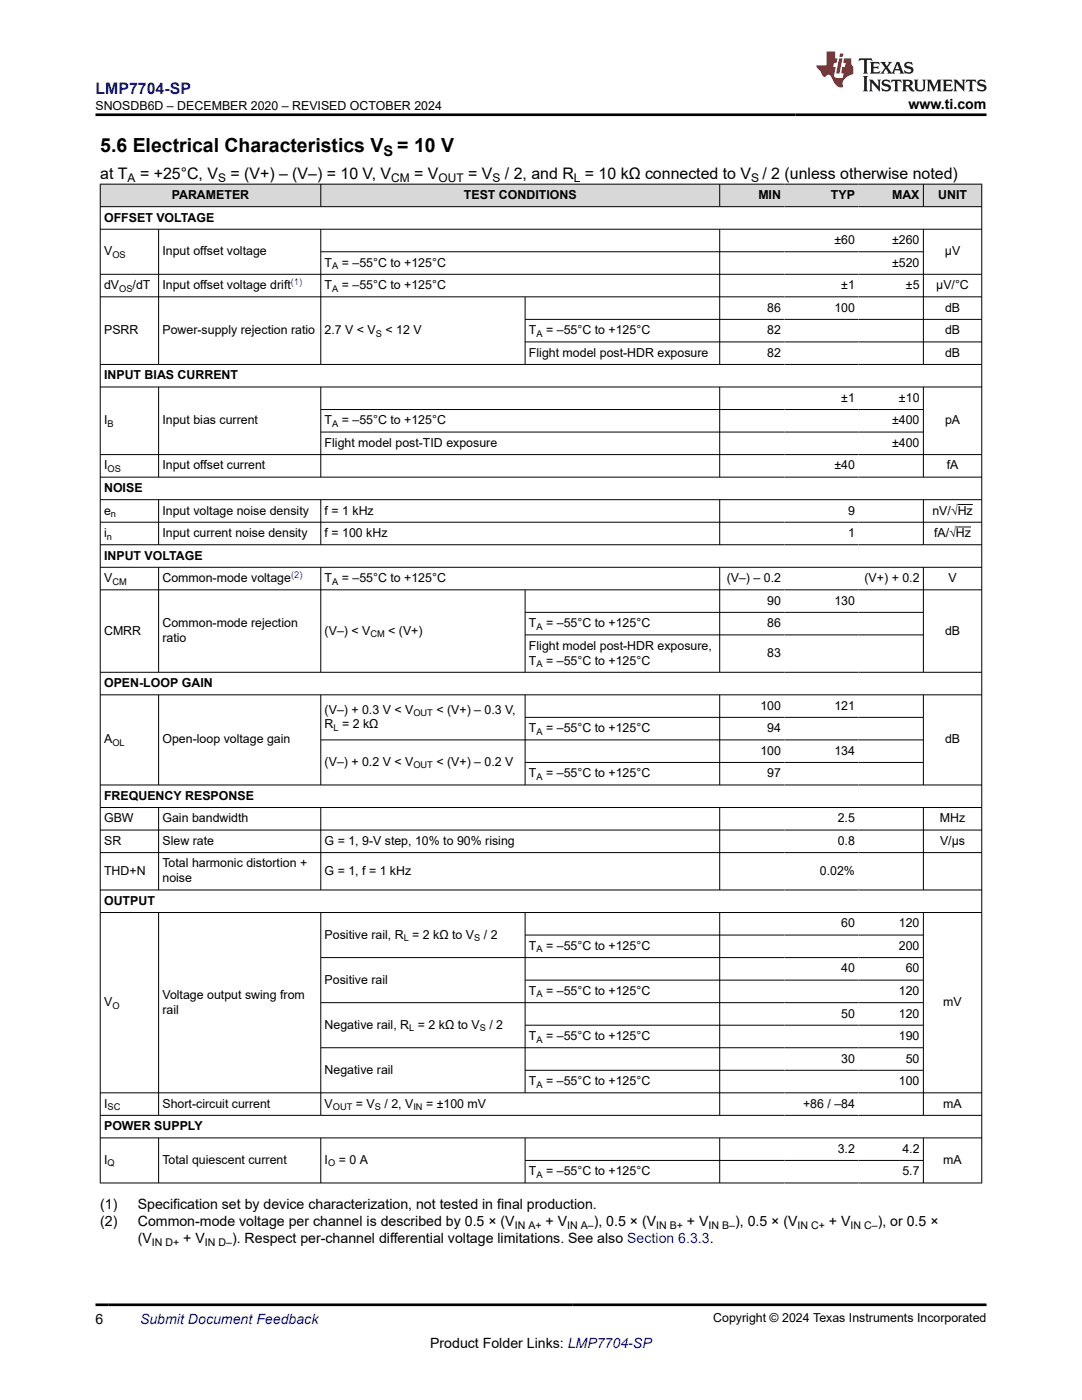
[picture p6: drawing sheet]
<svg xmlns="http://www.w3.org/2000/svg" width="216mm" height="279mm" viewBox="0 0 216 279" stroke-linecap="round" stroke-linejoin="round" font-family="sans-serif">
<defs><g id="words">
<g font-size="3.9">
<text x="20" y="30.3">5.6 Electrical Characteristics V</text>
<text x="79.3" y="30.3">= 10 V</text>
</g>
<text font-size="3.2" fill="#00f" x="19" y="18.7">LMP7704-SP</text>
<g font-size="3.2">
<text x="20" y="35.7">at T</text>
<text x="27.9" y="35.7">= +25°C, V</text>
<text x="46" y="35.7">= (V+) – (V–) = 10 V, V</text>
<text x="82.7" y="35.7">= V</text>
<text x="93.4" y="35.7">= V</text>
<text x="100.7" y="35.7">/ 2, and R = 10 kΩ connected to V</text>
<text x="152.1" y="35.7">/ 2 (unless otherwise noted)</text>
</g>
<text font-size="2.9" x="76.5" y="31">S</text>
<g font-size="2.8">
<text x="181.3" y="21.8">www.ti.com</text>
<text x="20" y="241.2">(1)</text>
<text x="20" y="244.6">(2)</text>
<text x="27.5" y="241.2">Specification set by device characterization, not tested in final production.</text>
<text x="27.5" y="244.6">Common-mode voltage per channel is described by 0.5 × (V</text>
<text x="108.9" y="244.6">+ V</text>
<text x="118.5" y="244.6">), 0.5 × (V</text>
<text x="137.1" y="244.6">+ V</text>
<text x="146.7" y="244.6">), 0.5 × (V</text>
<text x="165.4" y="244.6">+ V</text>
<text x="175.1" y="244.6">), or 0.5 ×</text>
<text x="27.5" y="248">(V</text>
<text x="36.6" y="248">+ V</text>
<text x="46.3" y="248">). Respect per-channel differential voltage limitations. See also Section 6.3.3.</text>
<text x="19" y="264.2">6</text>
<text x="85.8" y="269">Product Folder Links: LMP7704-SP</text>
</g>
<text font-size="2.8" fill="#00f" x="27.9" y="264.2">Submit Document Feedback</text>
<g font-size="2.5">
<text x="19" y="21.9">SNOSDB6D – DECEMBER 2020 – REVISED OCTOBER 2024</text>
<text x="34.3" y="39.7">PARAMETER</text>
<text x="92.6" y="39.7">TEST CONDITIONS</text>
<text x="151.3" y="39.7">MIN</text>
<text x="165.8" y="39.7">TYP</text>
<text x="178" y="39.7">MAX</text>
<text x="187.2" y="39.7">UNIT</text>
<text x="20.8" y="44.2">OFFSET VOLTAGE</text>
<text x="20.8" y="51">V</text>
<text x="32.4" y="51">Input offset voltage</text>
<text x="64.8" y="53.2">T</text>
<text x="68.2" y="53.2">= –55°C to +125°C</text>
<text x="166.5" y="48.7">±60</text>
<text x="178" y="48.7">±260</text>
<text x="178" y="53.2">±520</text>
<text x="188.5" y="51">µV</text>
<text x="20.8" y="57.7">dV</text>
<text x="26.5" y="57.7">/dT</text>
<text x="32.4" y="57.7">Input offset voltage drift</text>
<text x="64.8" y="57.7">T</text>
<text x="68.2" y="57.7">= –55°C to +125°C</text>
<text x="167.9" y="57.7">±1</text>
<text x="180.8" y="57.7">±5</text>
<text x="186.8" y="57.7">µV/°C</text>
<text x="153.1" y="62.2">86</text>
<text x="166.5" y="62.2">100</text>
<text x="188.6" y="62.2">dB</text>
<text x="20.8" y="66.7">PSRR</text>
<text x="32.4" y="66.7">Power-supply rejection ratio</text>
<text x="64.8" y="66.7">2.7 V &lt; V</text>
<text x="76.9" y="66.7">&lt; 12 V</text>
<text x="105.5" y="66.7">T</text>
<text x="105.5" y="71.2">Flight model post-HDR exposure</text>
<text x="109" y="66.7">= –55°C to +125°C</text>
<text x="153.1" y="66.7">82</text>
<text x="153.1" y="71.2">82</text>
<text x="188.6" y="66.7">dB</text>
<text x="188.6" y="71.2">dB</text>
<text x="20.8" y="75.7">INPUT BIAS CURRENT</text>
<text x="167.9" y="80.2">±1</text>
<text x="179.4" y="80.2">±10</text>
<text x="20.8" y="84.7">I</text>
<text x="32.4" y="84.7">Input bias current</text>
<text x="64.8" y="84.7">T</text>
<text x="64.8" y="89.2">Flight model post-TID exposure</text>
<text x="68.2" y="84.7">= –55°C to +125°C</text>
<text x="178" y="84.7">±400</text>
<text x="178" y="89.2">±400</text>
<text x="188.6" y="84.7">pA</text>
<text x="20.8" y="93.7">I</text>
<text x="32.4" y="93.7">Input offset current</text>
<text x="166.5" y="93.7">±40</text>
<text x="188.9" y="93.7">fA</text>
<text x="20.8" y="98.2">NOISE</text>
<text x="20.8" y="102.7">e</text>
<text x="20.8" y="107.2">i</text>
<text x="32.4" y="102.7">Input voltage noise density</text>
<text x="32.4" y="107.2">Input current noise density</text>
<text x="64.8" y="102.7">f = 1 kHz</text>
<text x="64.8" y="107.2">f = 100 kHz</text>
<text x="169.2" y="102.7">9</text>
<text x="169.2" y="107.2">1</text>
<text x="186" y="102.7">nV/√Hz</text>
<text x="186.4" y="107.2">fA/√Hz</text>
<text x="20.8" y="111.7">INPUT VOLTAGE</text>
<text x="20.8" y="116.2">V</text>
<text x="32.4" y="116.2">Common-mode voltage</text>
<text x="64.8" y="116.2">T</text>
<text x="68.2" y="116.2">= –55°C to +125°C</text>
<text x="145" y="116.2">(V–) – 0.2</text>
<text x="172.5" y="116.2">(V+) + 0.2</text>
<text x="189.3" y="116.2">V</text>
<text x="32.4" y="125.2">Common-mode rejection</text>
<text x="105.5" y="125.2">T</text>
<text x="109" y="125.2">= –55°C to +125°C</text>
<text x="153.1" y="120.7">90</text>
<text x="153.1" y="125.2">86</text>
<text x="166.5" y="120.7">130</text>
<text x="20.8" y="126.7">CMRR</text>
<text x="32.4" y="128.1">ratio</text>
<text x="64.8" y="126.7">(V–) &lt; V</text>
<text x="77.5" y="126.7">&lt; (V+)</text>
<text x="105.5" y="129.7">Flight model post-HDR exposure,</text>
<text x="153.1" y="131.2">83</text>
<text x="188.6" y="126.7">dB</text>
<text x="20.8" y="137.1">OPEN-LOOP GAIN</text>
<text x="105.5" y="132.6">T</text>
<text x="109" y="132.6">= –55°C to +125°C</text>
<text x="64.8" y="142.4">(V–) + 0.3 V &lt; V</text>
<text x="87.1" y="142.4">&lt; (V+) – 0.3 V,</text>
<text x="151.7" y="141.6">100</text>
<text x="166.5" y="141.6">121</text>
<text x="20.8" y="148.4">A</text>
<text x="32.4" y="148.4">Open-loop voltage gain</text>
<text x="64.8" y="145.4">R = 2 kΩ</text>
<text x="105.5" y="146.1">T</text>
<text x="109" y="146.1">= –55°C to +125°C</text>
<text x="153.1" y="146.1">94</text>
<text x="188.6" y="148.4">dB</text>
<text x="64.8" y="152.9">(V–) + 0.2 V &lt; V</text>
<text x="87.1" y="152.9">&lt; (V+) – 0.2 V</text>
<text x="105.5" y="155.1">T</text>
<text x="109" y="155.1">= –55°C to +125°C</text>
<text x="151.7" y="150.6">100</text>
<text x="153.1" y="155.1">97</text>
<text x="166.5" y="150.6">134</text>
<text x="20.8" y="159.6">FREQUENCY RESPONSE</text>
<text x="20.8" y="164.1">GBW</text>
<text x="32.4" y="164.1">Gain bandwidth</text>
<text x="167.2" y="164.1">2.5</text>
<text x="187.5" y="164.1">MHz</text>
<text x="20.8" y="168.6">SR</text>
<text x="32.4" y="168.6">Slew rate</text>
<text x="32.4" y="173.1">Total harmonic distortion +</text>
<text x="64.8" y="168.6">G = 1, 9-V step, 10% to 90% rising</text>
<text x="167.2" y="168.6">0.8</text>
<text x="187.6" y="168.6">V/µs</text>
<text x="20.8" y="174.6">THD+N</text>
<text x="32.4" y="176.1">noise</text>
<text x="64.8" y="174.6">G = 1, f = 1 kHz</text>
<text x="163.6" y="174.6">0.02%</text>
<text x="20.8" y="180.6">OUTPUT</text>
<text x="167.9" y="185.1">60</text>
<text x="179.4" y="185.1">120</text>
<text x="64.8" y="187.3">Positive rail, R = 2 kΩ to V</text>
<text x="96.5" y="187.3">/ 2</text>
<text x="105.5" y="189.6">T</text>
<text x="109" y="189.6">= –55°C to +125°C</text>
<text x="179.4" y="189.6">200</text>
<text x="64.8" y="196.3">Positive rail</text>
<text x="167.9" y="194.1">40</text>
<text x="180.7" y="194.1">60</text>
<text x="20.8" y="200.8">V</text>
<text x="32.4" y="199.3">Voltage output swing from</text>
<text x="32.4" y="202.3">rail</text>
<text x="105.5" y="198.6">T</text>
<text x="109" y="198.6">= –55°C to +125°C</text>
<text x="167.9" y="203.1">50</text>
<text x="179.4" y="198.6">120</text>
<text x="179.4" y="203.1">120</text>
<text x="188.2" y="200.8">mV</text>
<text x="64.8" y="205.3">Negative rail, R = 2 kΩ to V</text>
<text x="97.6" y="205.3">/ 2</text>
<text x="105.5" y="207.6">T</text>
<text x="109" y="207.6">= –55°C to +125°C</text>
<text x="179.4" y="207.6">190</text>
<text x="64.8" y="214.3">Negative rail</text>
<text x="167.9" y="212.1">30</text>
<text x="180.7" y="212.1">50</text>
<text x="20.8" y="221.1">I</text>
<text x="32.4" y="221.1">Short-circuit current</text>
<text x="64.8" y="221.1">V</text>
<text x="71" y="221.1">= V</text>
<text x="76.7" y="221.1">/ 2, V</text>
<text x="85" y="221.1">= ±100 mV</text>
<text x="105.5" y="216.6">T</text>
<text x="109" y="216.6">= –55°C to +125°C</text>
<text x="160.2" y="221.1">+86 / –84</text>
<text x="179.4" y="216.6">100</text>
<text x="188.2" y="221.1">mA</text>
<text x="20.8" y="225.6">POWER SUPPLY</text>
<text x="20.8" y="232.3">I</text>
<text x="32.4" y="232.3">Total quiescent current</text>
<text x="64.8" y="232.3">I</text>
<text x="67.6" y="232.3">= 0 A</text>
<text x="167.2" y="230.1">3.2</text>
<text x="180.1" y="230.1">4.2</text>
<text x="188.2" y="232.3">mA</text>
<text x="105.5" y="234.6">T</text>
<text x="109" y="234.6">= –55°C to +125°C</text>
<text x="180.1" y="234.6">5.7</text>
<text x="142.3" y="263.9">Copyright © 2024 Texas Instruments Incorporated</text>
</g>
<g font-size="2.4">
<text x="25.5" y="36.3">A</text>
<text x="43.5" y="36.3">S</text>
<text x="78.1" y="36.3">CM</text>
<text x="87.5" y="36.3">OUT</text>
<text x="98.3" y="36.3">S</text>
<text x="114.5" y="36.3">L</text>
<text x="149.9" y="36.3">S</text>
</g>
<g font-size="2.1">
<text x="102.7" y="245.2">IN A+</text>
<text x="113.2" y="245.2">IN A–</text>
<text x="130.9" y="245.2">IN B+</text>
<text x="141.4" y="245.2">IN B–</text>
<text x="159.2" y="245.2">IN C+</text>
<text x="169.7" y="245.2">IN C–</text>
<text x="30.3" y="248.6">IN D+</text>
<text x="40.9" y="248.6">IN D–</text>
</g>
<g font-size="1.9">
<text x="22.4" y="51.4">OS</text>
<text x="66.3" y="53.7">A</text>
<text x="23.8" y="58.2">OS</text>
<text x="66.3" y="58.2">A</text>
<text x="75" y="67.2">S</text>
<text x="107.1" y="67.2">A</text>
<text x="21.5" y="85.2">B</text>
<text x="66.3" y="85.2">A</text>
<text x="21.5" y="94.2">OS</text>
<text x="21.3" y="107.7">n</text>
<text x="22.1" y="103.2">n</text>
<text x="22.4" y="116.7">CM</text>
<text x="66.3" y="116.7">A</text>
<text x="107.1" y="125.7">A</text>
<text x="73.9" y="127.1">CM</text>
<text x="107.1" y="133.1">A</text>
<text x="82.5" y="142.9">OUT</text>
<text x="22.4" y="148.9">OL</text>
<text x="66.6" y="145.9">L</text>
<text x="107.1" y="146.6">A</text>
<text x="82.5" y="153.4">OUT</text>
<text x="107.1" y="155.6">A</text>
<text x="80.6" y="187.8">L</text>
<text x="94.6" y="187.8">S</text>
<text x="107.1" y="190.1">A</text>
<text x="22.4" y="201.3">O</text>
<text x="107.1" y="199.1">A</text>
<text x="81.7" y="205.8">L</text>
<text x="95.7" y="205.8">S</text>
<text x="107.1" y="208.1">A</text>
<text x="21.5" y="221.6">SC</text>
<text x="66.4" y="221.6">OUT</text>
<text x="74.8" y="221.6">S</text>
<text x="82.5" y="221.6">IN</text>
<text x="107.1" y="217.1">A</text>
<text x="21.5" y="232.8">Q</text>
<text x="65.5" y="232.8">O</text>
<text x="107.1" y="235">A</text>
</g>
<g font-size="1.9" fill="#00f">
<text x="58" y="56.9">(1)</text>
<text x="58.1" y="115.4">(2)</text>
</g>
</g></defs>
<g fill="#d8d8d8">
<path d="M20 36.8h175.9v4.4h-175.9z" fill-rule="evenodd"/>
<path d="M20.1 36.8h43.8v4.4h-43.8z" fill-rule="evenodd"/>
<path d="M64.1 36.8h79.4v4.4h-79.4z" fill-rule="evenodd"/>
<path d="M143.7 36.8h12.9v4.4h-12.9z" fill-rule="evenodd"/>
<path d="M156.6 36.8h14.7v4.4h-14.7z" fill-rule="evenodd"/>
<path d="M171.3 36.8h12.9v4.4h-12.9z" fill-rule="evenodd"/>
<path d="M184.3 36.8h11.5v4.4h-11.5z" fill-rule="evenodd"/>
</g>
<g fill="none" stroke="#000" stroke-width=".2">
<path d="M19.9 36.8h176.1M20 36.7v199.4M64 36.7v4.6M143.6 36.7v4.6M184.3 36.7v4.6M195.9 36.7v199.4M19.9 41.2h176.1M19.9 45.7h176.1M19.9 54.7h176.1M19.9 59.2h176.1M31.6 45.7v27.1M64 45.7v27.1"/>
<path d="M64 50.2h120.3M104.8 59.2v13.6M143.6 45.7v27.1M184.3 45.7v27.1M19.9 72.7h176.1M19.9 77.2h176.1M31.6 77.2v18.1M64 77.2v18.1M104.8 63.7h91.2M104.8 68.2h91.2M143.6 77.2v18.1M184.3 77.2v18.1"/>
<path d="M19.9 90.7h176.1M19.9 95.2h176.1M19.9 99.7h176.1M31.6 99.7v9.1M64 99.7v9.1M64 81.7h120.3M64 86.2h120.3M143.6 99.7v9.1M184.3 99.7v9.1M19.9 104.2h176.1M19.9 108.7h176.1M19.9 113.2h176.1"/>
<path d="M19.9 117.7h176.1M31.6 113.2v21M64 113.2v21M104.8 117.7v16.5M143.6 113.2v21M184.3 113.2v21M190.8 105.2h3M191.1 100.7h3M19.9 134.2h176.1M19.9 138.7h176.1M31.6 138.7v18M64 138.7v18"/>
<path d="M104.8 138.7v18M104.8 122.2h79.5M104.8 126.7h79.5M143.6 138.7v18M184.3 138.7v18M19.9 156.7h176.1M64 147.7h120.3M104.8 143.2h79.5M104.8 152.2h79.5M19.9 161.2h176.1M19.9 165.7h176.1M19.9 170.2h176.1"/>
<path d="M19.9 177.6h176.1M31.6 161.2v16.5M64 161.2v16.5M143.6 161.2v16.5M184.3 161.2v16.5M19.9 182.1h176.1M31.6 182.1v40.6M64 182.1v40.6M64 191.1h120.3M104.8 182.1v36.1M104.8 186.6h79.5M104.8 195.6h79.5"/>
<path d="M143.6 182.1v40.6M184.3 182.1v40.6M19.9 218.1h176.1M64 200.1h120.3M64 209.1h120.3M104.8 204.6h79.5M104.8 213.6h79.5M19.9 222.6h176.1M19.9 227.1h176.1M19.9 236.1h176.1M31.6 227.1v9M64 227.1v9"/>
<path d="M104.8 227.1v9M104.8 231.6h79.5M143.6 227.1v9M184.3 227.1v9"/>
</g>
<path d="M171.5 11.6l-.2 .6 .5-.2h.6v.1v2.2l-.2 .4h1l-.2-.4v-2.2v-.1h.5l.6 .2-.2-.6zM173.6 12.4l.2 .3v1.6l-.2 .4h1.9l.1-.6a1.08 1.08 0 0 1-1.3 .2v-.7h.6l.4 .2v-.7l-.4 .2h-.6v-.5l.2-.2a1 1 0 0 1 1 .3l-.1-.5zM175.7 12.4l.9 1.1-1 1.2h.9l-.2-.2 .5-.8 .4 .8-.2 .2h1.6l-.2-.2 .2-.5h.9l.1 .5-.1 .2h.9l-.2-.4-.8-1.9h-.5l-.9 2.1-.9-1.1 .9-1h-.8l.2 .2-.4 .6-.4-.6 .2-.2zM179 12.8l.4 1h-.7zM180.7 12.5a.65 .65 0 0 0-.2 .7 .65 .65 0 0 0 .6 .5l.6 .1 .1 .3a.79 .79 0 0 1-.7 .4 .79 .79 0 0 1-.7-.5l.1 .7 .2-.1a.93 .93 0 0 0 1.1 0 .93 .93 0 0 0 .4-.9 1.46 1.46 0 0 0-1.2-.6l-.1-.3a1.09 1.09 0 0 1 1.2 .2l-.2-.6-.1 .1-.5-.2zM172.2 15.2l.2 .4v2.2l-.2 .4h1l-.2-.4v-2.2l.2-.4zM173.4 15.9l.2 .4v1.5l-.2 .4h.8l-.3-.4 .1-1.3 1.6 1.8v-2l.2-.4h-.7l.1 .2 .1 1.1-1.2-1.3zM176.2 16a.65 .65 0 0 0-.2 .8 .65 .65 0 0 0 .6 .4l.6 .2 .1 .2a.79 .79 0 0 1-.7 .4 .79 .79 0 0 1-.7-.5l.1 .7 .2-.1a.93 .93 0 0 0 1.1 .1 .93 .93 0 0 0 .4-1 1.46 1.46 0 0 0-1.2-.5l-.1-.4a1.09 1.09 0 0 1 1.2 .2l-.1-.6-.2 .1-.5-.1zM177.9 15.9l-.1 .6a.63 .63 0 0 1 .8-.3v1.6l-.3 .4h1l-.2-.4v-1.6a.66 .66 0 0 1 .8 .3l-.1-.6zM180 15.9l.2 .4v1.5l-.2 .4h1l-.2-.2-.1-.7h.5l.1 .2a.79 .79 0 0 0 1.2 .6l-1-.9a.61 .61 0 0 0 .6-.6 .61 .61 0 0 0-.5-.7zM180.8 16.2h.1a.47 .47 0 0 1 .5 .1 .47 .47 0 0 1 .1 .5l-.1 .1-.7 .1zM182.3 15.9l.2 .2a2.27 2.27 0 0 0 .4 2 1.04 1.04 0 0 0 1.7-.7v-1.3l.2-.2h-.8l.2 .4v1.1a.6 .6 0 0 1-.6 .6 .6 .6 0 0 1-.6-.6v-1.1l.3-.4zM184.9 15.9l.2 .4v1.5l-.2 .4h.8l-.3-.4v-1.4l.9 1.9 .9-1.9v1.4l-.3 .4h1l-.2-.4v-1.5l.2-.4h-.8l-.7 1.5-.6-1.5zM188.1 15.9l.2 .4v1.5l-.2 .4h1.9l.1-.6a1.09 1.09 0 0 1-1.3 .2v-.7h.6l.4 .2v-.6l-.4 .2h-.6v-.6l.2-.1a1.01 1.01 0 0 1 1 .3l-.1-.6zM190.2 15.9l.3 .4v1.5l-.3 .4h.8l-.2-.4v-1.3l1.6 1.8v-2l.2-.4h-.7l.2 .2v1.1l-1.2-1.3zM192.8 15.9l-.1 .6a.63 .63 0 0 1 .8-.3v1.6l-.3 .4h1l-.2-.4v-1.6a.66 .66 0 0 1 .8 .3l-.1-.6zM195.2 16a.65 .65 0 0 0-.2 .8 .65 .65 0 0 0 .6 .4l.6 .2 .2 .2a.79 .79 0 0 1-.7 .4 .79 .79 0 0 1-.7-.5l.1 .7 .2-.1a.93 .93 0 0 0 1 .1 .93 .93 0 0 0 .5-1 1.46 1.46 0 0 0-1.3-.5v-.4a1.09 1.09 0 0 1 1.2 .2l-.2-.6-.2 .1-.5-.1z" fill="#231f20"/>
<path d="M164.9 10.3v2.7h-2l.1 .4 .8 1a.95 .95 0 0 0 1 .9 .59 .59 0 0 1 .5-.4 .59 .59 0 0 1 .5 .3l.4 .8a1.59 1.59 0 0 0 2.1 1.4 1.61 1.61 0 0 1 1-2.3l1-.3-.1-1.5a1.59 1.59 0 0 1-.3-1.7h-1.5l-.2 .9h.6l-.2 .9h-.5l-.2 .9v.3l.4 .1-.1 .9h-.7a.73 .73 0 0 1-1-.7l.3-1.5h-.5l.1-.9h.5l.2-.9h-.5v-1.3zM167.4 11.6l-.6 3.1h.7l.6-3.1zM167.6 10.7l-.1 .6h.7l.1-.6z" fill="#ed1c24"/>
<path d="M19 22.9h177.8M19 260.4h177.8" fill="none" stroke="#000" stroke-width=".53"/>
<use href="#words"/>
</svg>
